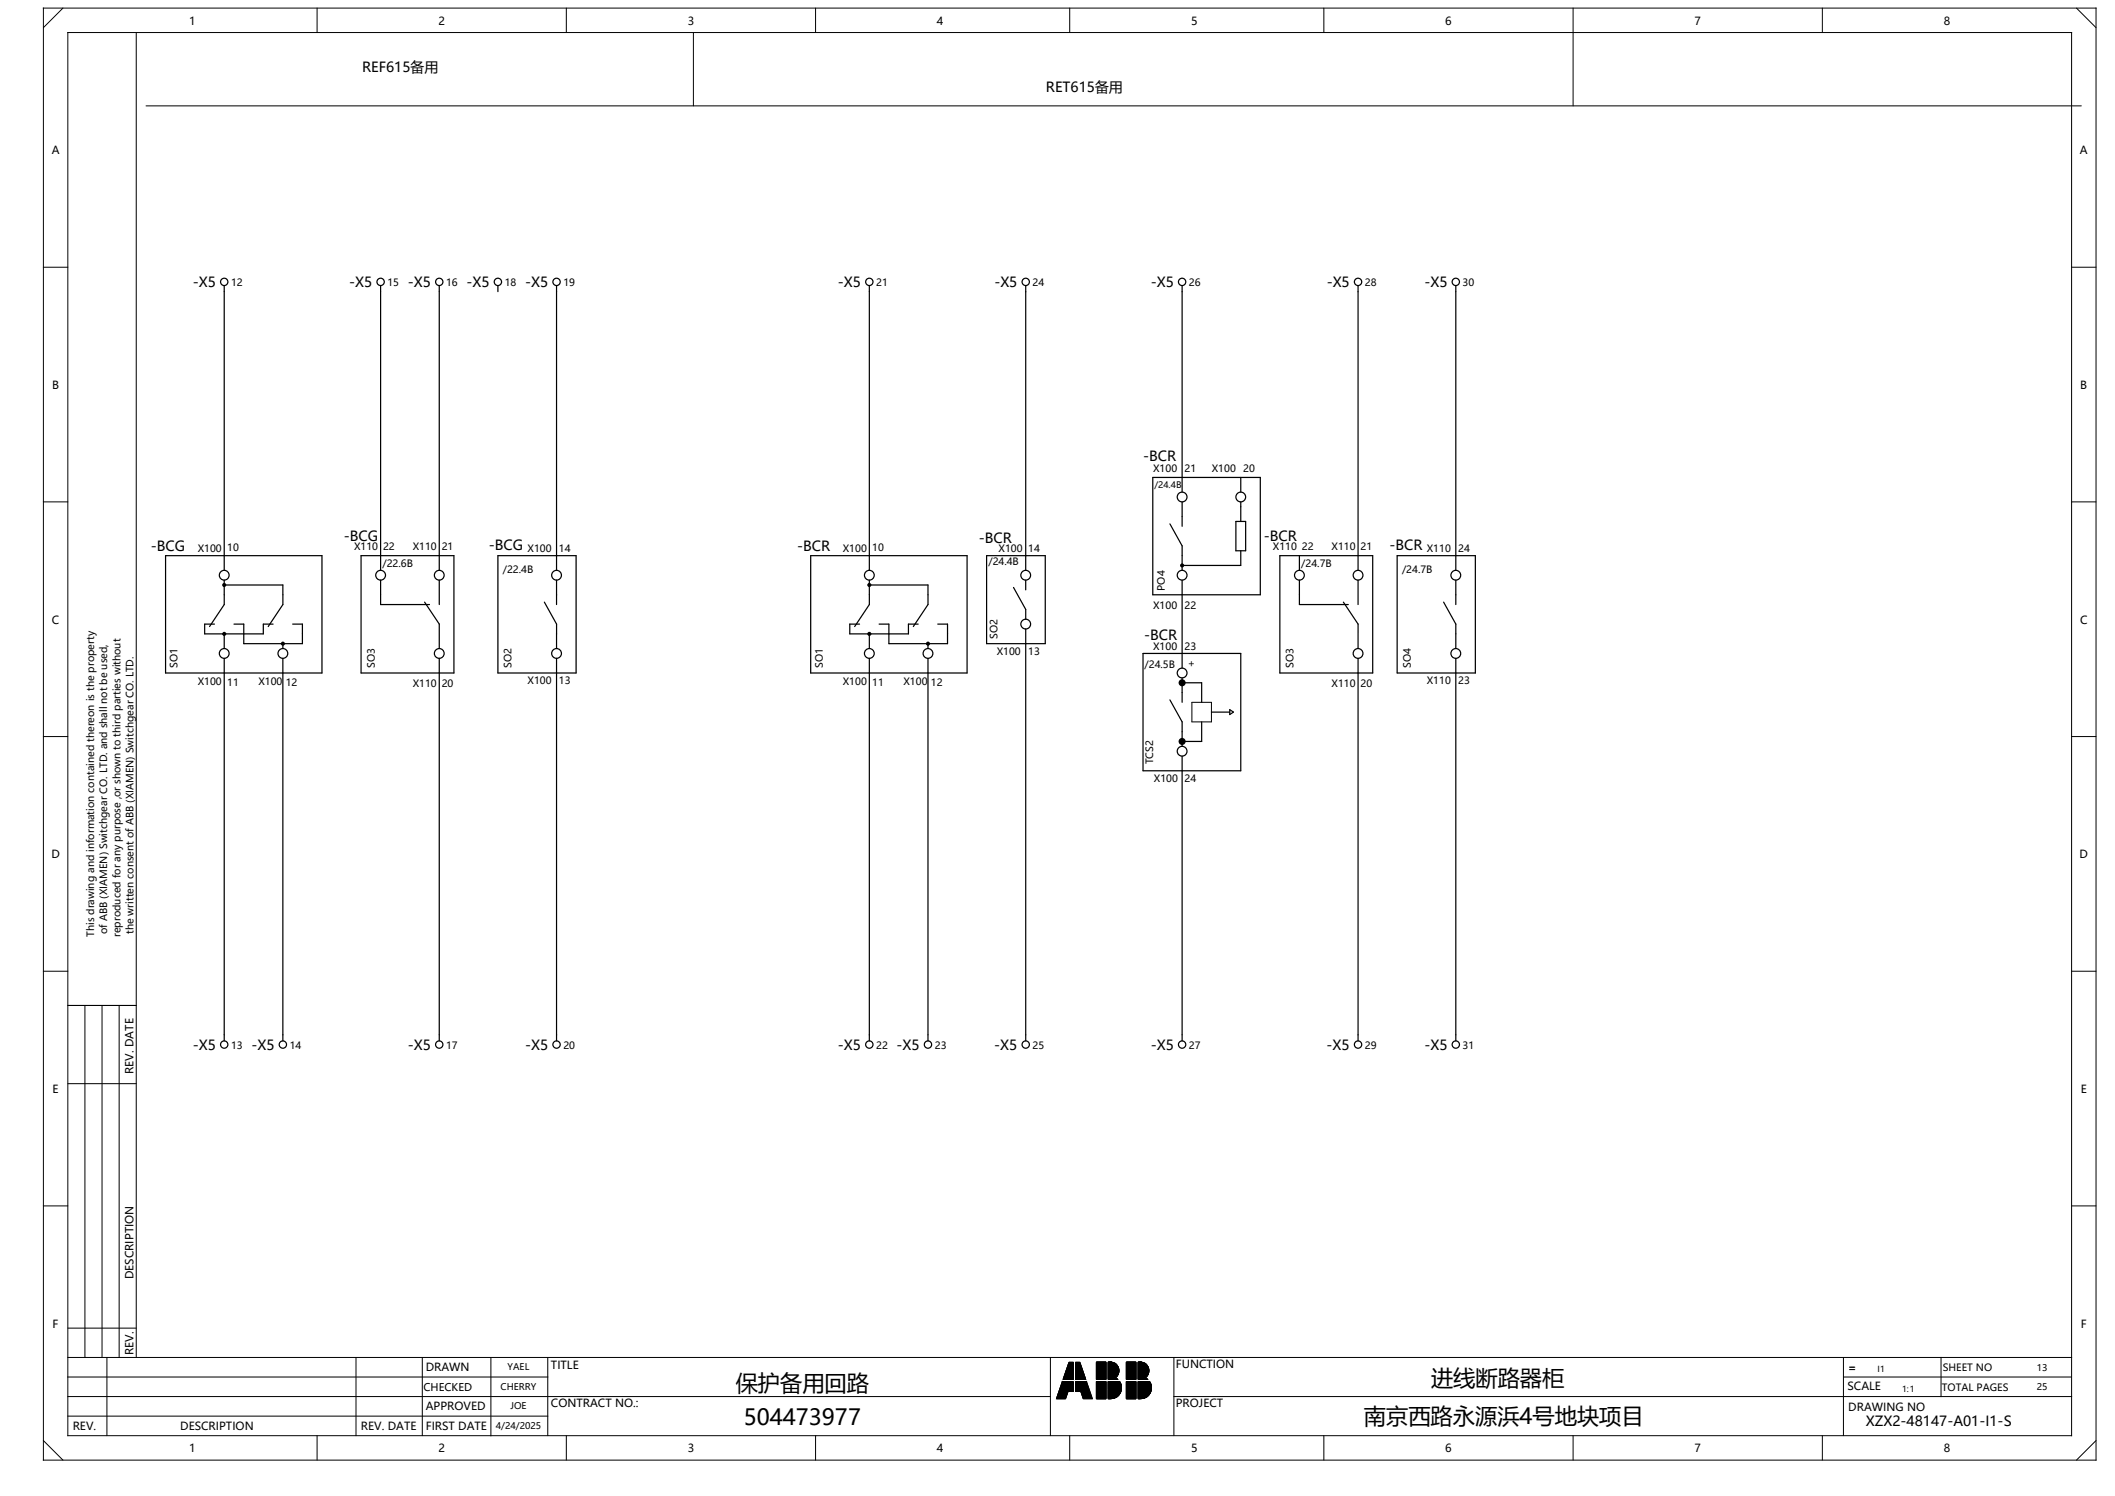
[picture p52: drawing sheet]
<svg xmlns="http://www.w3.org/2000/svg" width="297mm" height="210mm" viewBox="0 0 297 210" stroke-linecap="round" stroke-linejoin="round" font-family="sans-serif">
<defs><g id="words">
<g font-size="3.1">
<text x="103.3" y="195.2">保护备用回路</text>
<text x="201" y="194.5">进线断路器柜</text>
<text x="104.4" y="200">504473977</text>
<text x="191.5" y="199.9">南京西路永源浜4号地块项目</text>
</g>
<g font-size="2">
<text x="50.8" y="10.1">REF615备用</text>
<text x="146.9" y="12.9">RET615备用</text>
<text x="27.1" y="40.3">-X5</text>
<text x="49" y="40.3">-X5</text>
<text x="57.3" y="40.3">-X5</text>
<text x="65.5" y="40.3">-X5</text>
<text x="73.7" y="40.3">-X5</text>
<text x="117.7" y="40.3">-X5</text>
<text x="139.6" y="40.3">-X5</text>
<text x="161.6" y="40.3">-X5</text>
<text x="186.3" y="40.3">-X5</text>
<text x="200" y="40.3">-X5</text>
<text x="160.5" y="64.8">-BCR</text>
<text x="21.2" y="77.3">-BCG</text>
<text x="48.3" y="75.9">-BCG</text>
<text x="68.7" y="77.3">-BCG</text>
<text x="111.9" y="77.3">-BCR</text>
<text x="137.4" y="76.3">-BCR</text>
<text x="177.5" y="75.9">-BCR</text>
<text x="195.1" y="77.3">-BCR</text>
<text x="160.7" y="89.8">-BCR</text>
<text x="27.1" y="147.4">-X5</text>
<text x="35.3" y="147.4">-X5</text>
<text x="57.3" y="147.4">-X5</text>
<text x="73.7" y="147.4">-X5</text>
<text x="117.7" y="147.4">-X5</text>
<text x="125.9" y="147.4">-X5</text>
<text x="139.6" y="147.4">-X5</text>
<text x="161.6" y="147.4">-X5</text>
<text x="186.3" y="147.4">-X5</text>
<text x="200" y="147.4">-X5</text>
<text x="262" y="200.2">XZX2-48147-A01-I1-S</text>
</g>
<g font-size="1.6">
<text x="26.6" y="3.5">1</text>
<text x="61.6" y="3.5">2</text>
<text x="96.6" y="3.5">3</text>
<text x="131.6" y="3.5">4</text>
<text x="167.3" y="3.5">5</text>
<text x="202.9" y="3.5">6</text>
<text x="237.9" y="3.5">7</text>
<text x="272.9" y="3.5">8</text>
<text x="7.3" y="21.7">A</text>
<text x="292.1" y="21.7">A</text>
<text x="7.3" y="54.6">B</text>
<text x="292.1" y="54.6">B</text>
<text x="7.3" y="87.5">C</text>
<text x="292.1" y="87.5">C</text>
<text x="7.2" y="120.5">D</text>
<text x="292" y="120.5">D</text>
<text x="7.4" y="153.4">E</text>
<text x="18.7" y="150.7" transform="rotate(-90 18.7 150.7)">REV. DATE</text>
<text x="292.2" y="153.4">E</text>
<text x="18.7" y="179.6" transform="rotate(-90 18.7 179.6)">DESCRIPTION</text>
<text x="7.4" y="186.4">F</text>
<text x="18.7" y="190.2" transform="rotate(-90 18.7 190.2)">REV.</text>
<text x="165.1" y="192">FUNCTION</text>
<text x="292.2" y="186.4">F</text>
<text x="59.8" y="192.5">DRAWN</text>
<text x="59.8" y="198">APPROVED</text>
<text x="77.4" y="192.2">TITLE</text>
<text x="77.4" y="197.5">CONTRACT NO.:</text>
<text x="165.1" y="197.5">PROJECT</text>
<text x="259.4" y="195.1">SCALE</text>
<text x="259.6" y="192.5">=</text>
<text x="10.2" y="200.8">REV.</text>
<text x="25.3" y="200.8">DESCRIPTION</text>
<text x="26.6" y="203.9">1</text>
<text x="50.7" y="200.8">REV. DATE</text>
<text x="59.8" y="200.7">FIRST DATE</text>
<text x="61.6" y="203.9">2</text>
<text x="96.6" y="203.9">3</text>
<text x="131.6" y="203.9">4</text>
<text x="167.3" y="203.9">5</text>
<text x="202.9" y="203.9">6</text>
<text x="237.9" y="203.9">7</text>
<text x="259.6" y="198">DRAWING NO</text>
<text x="272.9" y="203.9">8</text>
</g>
<text font-size="1.5" x="59.5" y="195.2">CHECKED</text>
<g font-size="1.4">
<text x="32.4" y="40.1">12</text>
<text x="54.4" y="40.1">15</text>
<text x="62.6" y="40.1">16</text>
<text x="70.9" y="40.1">18</text>
<text x="79.1" y="40.1">19</text>
<text x="123" y="40.1">21</text>
<text x="145" y="40.1">24</text>
<text x="167" y="40.1">26</text>
<text x="191.7" y="40.1">28</text>
<text x="205.4" y="40.1">30</text>
<text x="161.9" y="66.2">X100</text>
<text x="166.3" y="66.2">21</text>
<text x="170.2" y="66.2">X100</text>
<text x="174.6" y="66.2">20</text>
<text x="27.8" y="77.4">X100</text>
<text x="31.9" y="77.4">10</text>
<text x="49.7" y="77.2">X110</text>
<text x="53.8" y="77.2">22</text>
<text x="58" y="77.2">X110</text>
<text x="62" y="77.2">21</text>
<text x="74.1" y="77.5">X100</text>
<text x="78.5" y="77.5">14</text>
<text x="118.4" y="77.4">X100</text>
<text x="122.5" y="77.4">10</text>
<text x="140.2" y="77.5">X100</text>
<text x="144.4" y="77.5">14</text>
<text x="178.8" y="77.2">X110</text>
<text x="182.8" y="77.2">22</text>
<text x="187" y="77.2">X110</text>
<text x="191" y="77.2">21</text>
<text x="200.4" y="77.5">X110</text>
<text x="204.8" y="77.5">24</text>
<text x="53.7" y="79.5">/22.6B</text>
<text x="70.6" y="80.4">/22.4B</text>
<text x="138.8" y="79.4">/24.4B</text>
<text x="163.6" y="82.9" transform="rotate(-90 163.6 82.9)">PO4</text>
<text x="182.7" y="79.5">/24.7B</text>
<text x="196.9" y="80.4">/24.7B</text>
<text x="140.1" y="89.6" transform="rotate(-90 140.1 89.6)">SO2</text>
<text x="161.9" y="85.5">X100</text>
<text x="166.3" y="85.4">22</text>
<text x="24.9" y="93.8" transform="rotate(-90 24.9 93.8)">SO1</text>
<text x="52.6" y="93.8" transform="rotate(-90 52.6 93.8)">SO3</text>
<text x="71.9" y="93.8" transform="rotate(-90 71.9 93.8)">SO2</text>
<text x="115.5" y="93.8" transform="rotate(-90 115.5 93.8)">SO1</text>
<text x="140" y="91.9">X100</text>
<text x="144.4" y="91.9">13</text>
<text x="160.7" y="93.7">/24.5B</text>
<text x="161.9" y="91.3">X100</text>
<text x="166.3" y="91.3">23</text>
<text x="166.8" y="93.6">+</text>
<text x="181.7" y="93.8" transform="rotate(-90 181.7 93.8)">SO3</text>
<text x="198.1" y="93.8" transform="rotate(-90 198.1 93.8)">SO4</text>
<text x="27.8" y="96.2">X100</text>
<text x="31.9" y="96.2">11</text>
<text x="36.3" y="96.2">X100</text>
<text x="40.1" y="96.2">12</text>
<text x="58" y="96.4">X110</text>
<text x="62" y="96.4">20</text>
<text x="74.1" y="96.1">X100</text>
<text x="78.5" y="96.1">13</text>
<text x="118.4" y="96.2">X100</text>
<text x="122.5" y="96.2">11</text>
<text x="126.9" y="96.2">X100</text>
<text x="130.7" y="96.2">12</text>
<text x="187" y="96.4">X110</text>
<text x="191" y="96.4">20</text>
<text x="200.4" y="96.1">X110</text>
<text x="204.8" y="96.1">23</text>
<text x="161.9" y="107.3" transform="rotate(-90 161.9 107.3)">TCS2</text>
<text x="162" y="109.8">X100</text>
<text x="166.3" y="109.8">24</text>
<text x="13.2" y="131.5" transform="rotate(-90 13.2 131.5)">This drawing and information contained thereon is the property</text>
<text x="15.1" y="131.1" transform="rotate(-90 15.1 131.1)">of ABB (XIAMEN) Switchgear CO. LTD. and shall not be used,</text>
<text x="16.9" y="131.5" transform="rotate(-90 16.9 131.5)">reproduced for any purpose ,or shown to third parties without</text>
<text x="18.8" y="131.1" transform="rotate(-90 18.8 131.1)">the written consent of ABB (XIAMEN) Switchgear CO. LTD.</text>
<text x="32.4" y="147.2">13</text>
<text x="40.7" y="147.2">14</text>
<text x="62.6" y="147.2">17</text>
<text x="79.1" y="147.2">20</text>
<text x="123" y="147.2">22</text>
<text x="131.3" y="147.2">23</text>
<text x="145" y="147.2">25</text>
<text x="167" y="147.2">27</text>
<text x="191.7" y="147.2">29</text>
<text x="205.4" y="147.2">31</text>
<text x="272.7" y="195.3">TOTAL PAGES</text>
<text x="272.8" y="192.5">SHEET NO</text>
</g>
<g font-size="1.3">
<text x="70.3" y="195.1">CHERRY</text>
<text x="71.3" y="192.3">YAEL</text>
<text x="71.7" y="197.8">JOE</text>
<text x="286" y="192.4">13</text>
<text x="286" y="195.2">25</text>
<text x="69.6" y="200.6">4/24/2025</text>
</g>
<g font-size="1.2">
<text x="162.1" y="68.5">/24.4B</text>
<text x="263.7" y="192.6">I1</text>
<text x="267.1" y="195.4">1:1</text>
</g>
</g></defs>
<g fill="none" stroke="#000" stroke-width=".14">
<path d="M6.1 1.1h288.2v203.9h-288.2zM8.8 1.1l-2.7 2.8M9.5 4.6h281.4v196.9h-281.4zM19.1 4.6v186M20.5 14.9h271.8M44.5 1.1v3.5M79.5 1.1v3.5M97.4 4.6v10.3M114.5 1.1v3.5M150.2 1.1v3.5M185.9 1.1v3.5M220.9 1.1v3.5"/>
<path d="M220.9 4.6v10.3M255.9 1.1v3.5M291.6 1.1l2.7 2.8M6.1 37.5h3.4M290.9 37.5h3.4M6.1 70.5h3.4M290.9 70.5h3.4M167.4 98.6h2.7v2.7h-2.7zM6.1 103.4h3.4M290.9 103.4h3.4M6.1 136.3h3.4M290.9 136.3h3.4"/>
<path d="M9.5 141.1h9.6M9.5 152.1h9.6M11.9 141.1v49.5M14.3 141.1v49.5M16.7 141.1v49.5M6.1 169.3h3.4M290.9 169.3h3.4M9.5 198.8h67.4M9.5 196h138M9.5 193.3h67.4M9.5 190.6h281.4M9.5 186.4h9.6"/>
<path d="M15 190.6v10.9M50 190.6v10.9M59.3 190.6v10.9M68.9 190.6v11M76.9 190.6v10.9M147.5 190.6v10.9M149.2 194l-.8 2.3h1.2l.4-1M149.2 194h1.5v1.3h-.7M149.2 194l.8 1.3M150.1 191.2h.6v2.4h-1.4zM151 191.2h.6l.9 2.4h-1.5zM152.6 194l.8 2.3h-1.3l-.3-1"/>
<path d="M152.6 194h-1.6v1.3h.8M152.6 194l-.8 1.3M154 191.2h1.3v2.4h-1.3zM154 193.9h1.3v2.4h-1.3zM155.6 194h1.6M155.6 191.2h.6M155.6 192.6h1.5M155.6 191.7h1.3M155.6 191.8h1.4M155.6 191.9h1.4M155.6 192h1.5M155.6 192.1h1.5"/>
<path d="M155.6 192.2h1.5M155.6 192.3h1.5M155.6 192.7h1.5M155.6 192.8h1.5M155.6 192.8h1.4M155.6 192.9h1.4M155.6 193h1.4M155.6 193.1h1.3M155.6 191.6h1.2M155.6 191.4h.9M155.6 191.4h1M155.6 191.5h1.1"/>
<path d="M155.6 191.3h.8M155.6 193.2h1.2M155.6 195.2h1.8M155.6 194.3h1.8M155.6 194.4h1.8M155.6 194.1h1.7M155.6 194.2h1.7M155.6 194.2h1.8M155.6 193.5h1.2M155.6 194h1.7M155.6 194.5h1.8M155.6 194.5h1.9"/>
<path d="M155.6 194.6h1.9M155.6 194.7h1.9M155.6 194.8h1.9M155.6 194.9h1.9M155.6 195h1.9M155.6 195.1h1.9M155.6 195.5h1.7M155.6 195.6h1.7M155.6 195.6h1.6M155.6 195.7h1.6M155.6 195.8h1.5M155.6 195.9h1.5"/>
<path d="M155.6 195.9h1.4M155.6 196h1.3M155.6 196.1h1.2M155.6 195.3h1.8M155.6 195.4h1.8M155.6 193.3h1.2M155.6 193.3h1.1M155.6 193.4h1M155.6 193.5h1.1M155.6 196.1h1.1M155.6 196.2h1M155.6 196.3h.8"/>
<path d="M155.6 192.4h1.5M155.6 192.5h1.5M155.9 191.2a1.2 1.2 0 0 1 1.2 .9 1.2 1.2 0 0 1-.5 1.3M155.9 191.2h.1M155.9 191.2h-.3v2.4h1.3M155.9 191.2h.3M156.2 191.2l.2 .1M156.4 191.3l.1 .1M156.4 196.3h-.5M156.5 191.4h.1M156.6 193.4l.1 .1M156.6 196.2l-.2 .1"/>
<path d="M156.6 193.4l.3 .2M156.6 191.4l.1 .1M156.7 193.3l-.1 .1M156.7 193.5h.1M156.7 196.1l-.1 .1M156.7 191.5l.1 .1M156.8 193.3h-.1M156.8 191.6l.1 .1M156.8 193.5l.1 .1M156.8 196.1h-.1M156.8 193.2v.1M156.9 191.7h.1"/>
<path d="M156.9 193.1l-.1 .1M156.9 191.7l.1 .1M156.9 196l-.1 .1M156.9 193.1h.1M157 191.8v.1M157 193l-.1 .1M157 191.9h.1M157 195.9l-.1 .1M157 192.9v.1M157 191.9l.1 .1M157 192.8v.1M157.1 192v.1"/>
<path d="M157.1 192.8h-.1M157.1 195.9h-.1M157.1 192.1h.1M157.1 192.7v.1M157.1 192.1v.1M157.1 192.6v.1M157.1 192.2v.1M157.1 192.6h.1M157.1 192.3v.1M157.1 192.5v.1M157.1 192.4h.1M157.1 192.4v.1"/>
<path d="M157.1 195.8v.1M157.2 195.7l-.1 .1M157.2 193.9a1.54 1.54 0 0 1-1.3 2.4M157.2 193.9h-1.6v2.4h.3M157.2 193.9v.1M157.2 194h.1M157.2 195.6v.1M157.3 194v.1M157.3 195.6h-.1M157.3 194.1v.1M157.3 195.5v.1M157.3 194.2h.1"/>
<path d="M157.4 195.4l-.1 .1M157.4 194.2v.1M157.4 195.4h.1M157.4 194.3v.1M157.4 195.3v.1M157.4 194.4v.1M157.4 195.2v.1M157.4 194.5h.1M157.4 195.2h.1M157.5 194.5v.1M157.5 195.1l-.1 .1M157.5 194.6v.1"/>
<path d="M157.5 195v.1M157.5 194.7h.1M157.5 194.9v.1M157.5 194.7v.1M157.5 194.9h.1M157.5 194.8v.1M158.2 191.2h1.3v2.4h-1.3zM158.2 193.9h1.3v2.4h-1.3zM159.8 194h1.6M159.8 191.2h.6M159.8 192.6h1.5M159.8 191.7h1.3"/>
<path d="M159.8 191.8h1.4M159.8 191.9h1.4M159.8 192h1.5M159.8 192.1h1.5M159.8 192.2h1.5M159.8 192.3h1.5M159.8 192.7h1.5M159.8 192.8h1.5M159.8 192.8h1.4M159.8 192.9h1.4M159.8 193h1.4M159.8 193.1h1.3"/>
<path d="M159.8 191.6h1.2M159.8 191.4h.9M159.8 191.4h1M159.8 191.5h1.1M159.8 191.3h.8M159.8 193.2h1.2M159.8 195.2h1.9M159.8 195.2h1.8M159.8 194.3h1.8M159.8 194.4h1.8M159.8 194.1h1.7M159.8 194.2h1.8"/>
<path d="M159.8 193.5h1.2M159.8 194h1.7M159.8 194.5h1.9M159.8 194.6h1.9M159.8 194.7h1.9M159.8 194.8h1.9M159.8 194.9h1.9M159.8 195h1.9M159.8 195.1h1.9M159.8 195.5h1.7M159.8 195.6h1.7M159.8 195.6h1.6"/>
<path d="M159.8 195.7h1.6M159.8 195.8h1.5M159.8 195.9h1.5M159.8 195.9h1.4M159.8 196h1.3M159.8 196.1h1.2M159.8 195.3h1.8M159.8 195.4h1.8M159.8 193.3h1.2M159.8 193.3h1.1M159.8 193.4h1M159.8 193.5h1.1"/>
<path d="M159.8 196.1h1.1M159.8 196.2h1M159.8 196.3h.8M159.8 192.4h1.5M159.8 192.5h1.5M160.1 191.2a1.2 1.2 0 0 1 1.2 .9 1.2 1.2 0 0 1-.5 1.3M160.1 191.2h.1M160.1 191.2h-.3v2.4h1.3M160.1 191.2h.3M160.4 191.2l.2 .1M160.6 191.3l.1 .1M160.6 196.3h-.4"/>
<path d="M160.7 191.4h.1M160.8 193.4l.1 .1M160.8 196.2l-.2 .1M160.8 193.4l.3 .2M160.8 191.4l.1 .1M160.9 193.3l-.1 .1M160.9 193.5h.1M160.9 196.1l-.1 .1M160.9 191.5l.1 .1M161 193.3h-.1M161 191.6l.1 .1M161 193.5l.1 .1"/>
<path d="M161 196.1h-.1M161 193.2v.1M161.1 191.7h.1M161.1 193.1l-.1 .1M161.1 191.7l.1 .1M161.1 196l-.1 .1M161.1 193.1h.1M161.2 191.8v.1M161.2 193l-.1 .1M161.2 191.9h.1M161.2 195.9l-.1 .1M161.2 192.9v.1"/>
<path d="M161.2 191.9l.1 .1M161.2 192.8v.1M161.3 192v.1M161.3 192.8h-.1M161.3 195.9h-.1M161.3 192.1h.1M161.3 192.7v.1M161.3 192.1v.1M161.3 192.6v.1M161.3 192.2v.1M161.3 192.6h.1M161.3 192.3v.1"/>
<path d="M161.3 192.5v.1M161.3 192.4h.1M161.3 192.4v.1M161.3 195.8v.1M161.4 195.7l-.1 .1M161.4 193.9a1.54 1.54 0 0 1-1.2 2.4M161.4 193.9h-1.6v2.4h.4M161.4 193.9v.1M161.4 194h.1M161.4 195.6v.1M161.5 194v.1M161.5 195.6h-.1"/>
<path d="M161.5 194.1l.1 .1M161.5 195.5v.1M161.6 194.2h.1M161.6 195.4l-.1 .1M161.6 194.2v.1M161.6 195.4h.1M161.6 194.3v.1M161.6 195.3v.1M161.6 194.4l.1 .1M161.6 195.2v.1M161.7 194.5h.1M161.7 195.2h-.1"/>
<path d="M161.7 194.5v.1M161.7 195.1v.1M161.7 194.6v.1M161.7 195v.1M161.7 194.9v.1M161.7 194.7h.1M161.7 194.9h.1M161.7 194.7v.1M161.7 194.8v.1M164.8 196h126.1M164.8 190.6v10.9M258.9 193.3h32"/>
<path d="M258.9 190.6v10.9M272.6 190.6v5.4M6.1 202.2l2.7 2.8M44.5 201.5v3.5M79.5 201.5v3.5M114.5 201.5v3.5M150.2 201.5v3.5M185.9 201.5v3.5M220.9 201.5v3.5M255.9 201.5v3.5M294.3 202.2l-2.7 2.8"/>
</g>
<g fill="#000" stroke="#000" stroke-width=".14">
<path d="M149.2 194h1.5v1.3h-.7zM149.2 194l.8 1.3-.4 1h-1.2zM150.1 191.2h.6v2.4h-1.4zM151 191.2h.6l.9 2.4h-1.5zM151 194h1.6l-.8 1.3h-.8zM152.6 194l.8 2.3h-1.3l-.3-1zM154 191.2h1.3v2.4h-1.3zM154 193.9h1.3v2.4h-1.3zM155.6 192.6h1.5zM155.6 191.7l1.4 .1zM155.6 191.8l1.4 .1zM155.6 191.9h1.4z"/>
<path d="M155.6 191.9l1.5 .1zM155.6 192l1.5 .1zM155.6 192.1h1.5zM155.6 192.1l1.5 .1zM155.6 192.2l1.5 .1zM155.6 191.7h1.3zM155.6 192.7h1.5zM155.6 192.8h1.5zM155.6 192.8h1.4zM155.6 192.9h1.4zM155.6 193h1.4zM155.6 191.6l1.3 .1z"/>
<path d="M155.6 191.4h1zM155.6 191.4l1.1 .1zM155.6 191.5l1.2 .1zM155.6 191.2h.6zM155.6 191.2l.8 .1zM155.6 191.3l.9 .1zM155.6 193.1h1.3zM155.6 195.2h1.8zM155.6 194.3l1.8 .1zM155.6 194.1l1.7 .1zM155.6 194.2h1.8zM155.6 194.2l1.8 .1z"/>
<path d="M155.6 193.5h1.2l.1 .1h-1.3zM155.6 193.9l1.6 .1zM155.6 194h1.7zM155.6 194l1.7 .1zM155.6 194.4l1.8 .1zM155.6 194.5h1.9zM155.6 194.5l1.9 .1zM155.6 194.6l1.9 .1zM155.6 194.7h1.9zM155.6 194.7l1.9 .1zM155.6 194.8h1.9zM155.6 194.9h1.9z"/>
<path d="M155.6 195h1.9zM155.6 195.1h1.9zM155.6 195.5h1.7zM155.6 195.6h1.7zM155.6 195.6h1.6zM155.6 195.7h1.6zM155.6 195.8h1.5zM155.6 195.9h1.5zM155.6 195.9h1.4zM155.6 196h1.3zM155.6 195.3h1.8zM155.6 195.4h1.8z"/>
<path d="M155.6 193.2h1.2zM155.6 193.3h1.2zM155.6 193.3h1.1zM155.6 193.4l1.1 .1zM155.6 193.5h1.2zM155.6 196.1h1.2zM155.6 196.1h1.1zM155.6 196.2h1zM155.6 196.3h.8zM155.6 192.3l1.5 .1zM155.6 192.4h1.5zM155.6 192.5h1.5z"/>
<path d="M158.2 191.2h1.3v2.4h-1.3zM158.2 193.9h1.3v2.4h-1.3zM159.8 195.2h1.9zM159.8 194h1.7zM159.8 194.3l1.8 .1zM159.8 194.2l1.8 .1zM159.8 194.2h1.8zM159.8 194.1l1.8 .1zM159.8 194l1.7 .1zM159.8 195.1h1.9zM159.8 195h1.9zM159.8 194.9h1.9z"/>
<path d="M159.8 194.8h1.9zM159.8 194.7l1.9 .1zM159.8 194.7h1.9zM159.8 194.6l1.9 .1zM159.8 194.5l1.9 .1zM159.8 194.5h1.9zM159.8 194.4l1.9 .1zM159.8 195.6h1.7zM159.8 195.5h1.7zM159.8 195.4h1.8zM159.8 195.3h1.8zM159.8 195.2h1.8z"/>
<path d="M159.8 193.1h1.3zM159.8 193.5h1.2l.1 .1h-1.3zM159.8 193.5h1.2zM159.8 193.4l1.1 .1zM159.8 193.3h1.1zM159.8 193.3h1.2zM159.8 193.2h1.2zM159.8 195.9h1.4zM159.8 196.3h.8zM159.8 196.2h1zM159.8 196.1h1.1zM159.8 196.1h1.2z"/>
<path d="M159.8 196h1.3zM159.8 193.9l1.6 .1zM159.8 195.9h1.5zM159.8 195.8h1.5zM159.8 195.7h1.6zM159.8 195.6h1.6zM159.8 191.9h1.4zM159.8 191.8l1.4 .1zM159.8 191.7l1.4 .1zM159.8 191.2l.8 .1zM159.8 191.2h.6zM159.8 191.6l1.3 .1z"/>
<path d="M159.8 191.5l1.2 .1zM159.8 191.4l1.1 .1zM159.8 191.4h1zM159.8 191.7h1.3zM159.8 191.3l.9 .1zM159.8 193h1.4zM159.8 192.9h1.4zM159.8 192.8h1.4zM159.8 192.6h1.5zM159.8 192.2l1.5 .1zM159.8 192.1l1.5 .1zM159.8 192.1h1.5z"/>
<path d="M159.8 192.3l1.5 .1zM159.8 192.5h1.5zM159.8 192.4h1.5zM159.8 192l1.5 .1zM159.8 192.7h1.5zM159.8 192.8h1.5zM159.8 191.9l1.5 .1z"/>
</g>
<g fill="none" stroke="#000" stroke-width=".17">
<path d="M31.5 40.1v40M53.4 40.1v40M61.7 40.1v40M69.9 40.1v.8M78.2 40.1v40M122.1 40.1v40M144 40.1v40M166 40.1v29M190.7 40.1v40M204.4 40.1v40M23.3 78h21.9v16.5h-21.9zM50.7 78h13v16.5h-13z"/>
<path d="M69.9 78h11v16.5h-11zM113.8 78h22v16.5h-22zM138.5 78h8.3v12.4h-8.3zM161.9 67h15.1v16.5h-15.1zM164.3 73.5l1.7 3.1v3.5M166 72.5v1.4M166 70.5v2M173.5 73.2h1.4v4.1h-1.4zM174.2 77.3v2.1h-8.2M174.2 67v2.1M174.2 70.5v2.7M179.7 78h13.1v16.5h-13.1z"/>
<path d="M182.5 78v2.1M196.2 78h11v16.5h-11zM30.1 87.6h-1.4v1.4h8.3v-1.4h1.3M31.5 81.4v3.5l-2.1 3.1M31.5 89v2M31.5 92.4v53.7M31.5 82.1h8.2v1.4M32.9 87.6h1.3v2.8h8.3v-2.8h-1.4M39.7 90.4v.6M39.7 92.4v53.7M39.7 83.5v1.4l-2 3.1M53.4 81.4v3.5h6.9"/>
<path d="M59.6 84.5l2.1 3.1v3.4M61.7 81.4v3.5M61.7 92.4v53.7M76.4 84.5l1.8 3.1v3.4M78.2 81.4v3.5M78.2 92.4v53.7M120.7 87.6h-1.4v1.4h8.3v-1.4h1.3M122.1 81.4v3.5l-2.1 3.1M122.1 89v2M122.1 92.4v53.7M122.1 82.1h8.2v2.8l-2 3.1M123.4 87.6h1.4v2.8h8.3v-2.8h-1.4"/>
<path d="M130.3 90.4v.6M130.3 92.4v53.7M142.3 82.5l1.7 3v1.4M144 81.4v1.4M144 88.3v57.8M160.5 91.7h13.7v16.5h-13.7zM164.3 98.2l1.7 3.1v1.4M166 81.4v12.4M166 95.2v3.4M166 95.8h2.7v2.8M170.1 100h2.6M172.7 99.6l.5 .4-.5 .3z"/>
<path d="M182.5 81.4v3.5h6.8M188.6 84.5l2.1 3.1v3.4M190.7 81.4v3.5M190.7 92.4v53.7M202.7 84.5l1.7 3.1v3.4M204.4 81.4v3.5M204.4 92.4v53.7M166 102.7v2.1M166 106.1v40M168.7 101.3v2.8h-2.7"/>
<circle cx="31.5" cy="39.6" r=".51"/>
<circle cx="53.4" cy="39.6" r=".51"/>
<circle cx="61.7" cy="39.6" r=".51"/>
<circle cx="69.9" cy="39.6" r=".51"/>
<circle cx="78.2" cy="39.6" r=".51"/>
<circle cx="122.1" cy="39.6" r=".51"/>
<circle cx="144" cy="39.6" r=".51"/>
<circle cx="166" cy="39.6" r=".51"/>
<circle cx="190.7" cy="39.6" r=".51"/>
<circle cx="204.4" cy="39.6" r=".51"/>
<circle cx="166" cy="69.8" r=".69"/>
<circle cx="174.2" cy="69.8" r=".69"/>
<circle cx="31.5" cy="91.7" r=".69"/>
<circle cx="31.5" cy="80.7" r=".69"/>
<circle cx="39.7" cy="91.7" r=".69"/>
<circle cx="53.4" cy="80.7" r=".69"/>
<circle cx="61.7" cy="91.7" r=".69"/>
<circle cx="61.7" cy="80.7" r=".69"/>
<circle cx="78.2" cy="91.7" r=".69"/>
<circle cx="78.2" cy="80.7" r=".69"/>
<circle cx="122.1" cy="91.7" r=".69"/>
<circle cx="122.1" cy="80.7" r=".69"/>
<circle cx="130.3" cy="91.7" r=".69"/>
<circle cx="144" cy="80.7" r=".69"/>
<circle cx="144" cy="87.6" r=".69"/>
<circle cx="166" cy="94.5" r=".69"/>
<circle cx="166" cy="80.7" r=".69"/>
<circle cx="182.5" cy="80.7" r=".69"/>
<circle cx="190.7" cy="91.7" r=".69"/>
<circle cx="190.7" cy="80.7" r=".69"/>
<circle cx="204.4" cy="91.7" r=".69"/>
<circle cx="204.4" cy="80.7" r=".69"/>
<circle cx="166" cy="105.5" r=".69"/>
<circle cx="31.5" cy="146.6" r=".51"/>
<circle cx="39.7" cy="146.6" r=".51"/>
<circle cx="61.7" cy="146.6" r=".51"/>
<circle cx="78.2" cy="146.6" r=".51"/>
<circle cx="122.1" cy="146.6" r=".51"/>
<circle cx="130.3" cy="146.6" r=".51"/>
<circle cx="144" cy="146.6" r=".51"/>
<circle cx="166" cy="146.6" r=".51"/>
<circle cx="190.7" cy="146.6" r=".51"/>
<circle cx="204.4" cy="146.6" r=".51"/>
</g>
<g fill="#000">
<circle cx="166" cy="79.4" r=".29"/>
<circle cx="31.5" cy="82.1" r=".29"/>
<circle cx="31.5" cy="89" r=".29"/>
<circle cx="39.7" cy="90.4" r=".29"/>
<circle cx="122.1" cy="82.1" r=".29"/>
<circle cx="122.1" cy="89" r=".29"/>
<circle cx="130.3" cy="90.4" r=".29"/>
<circle cx="166" cy="95.8" r=".5"/>
<circle cx="166" cy="104.1" r=".5"/>
</g>
<use href="#words"/>
</svg>
